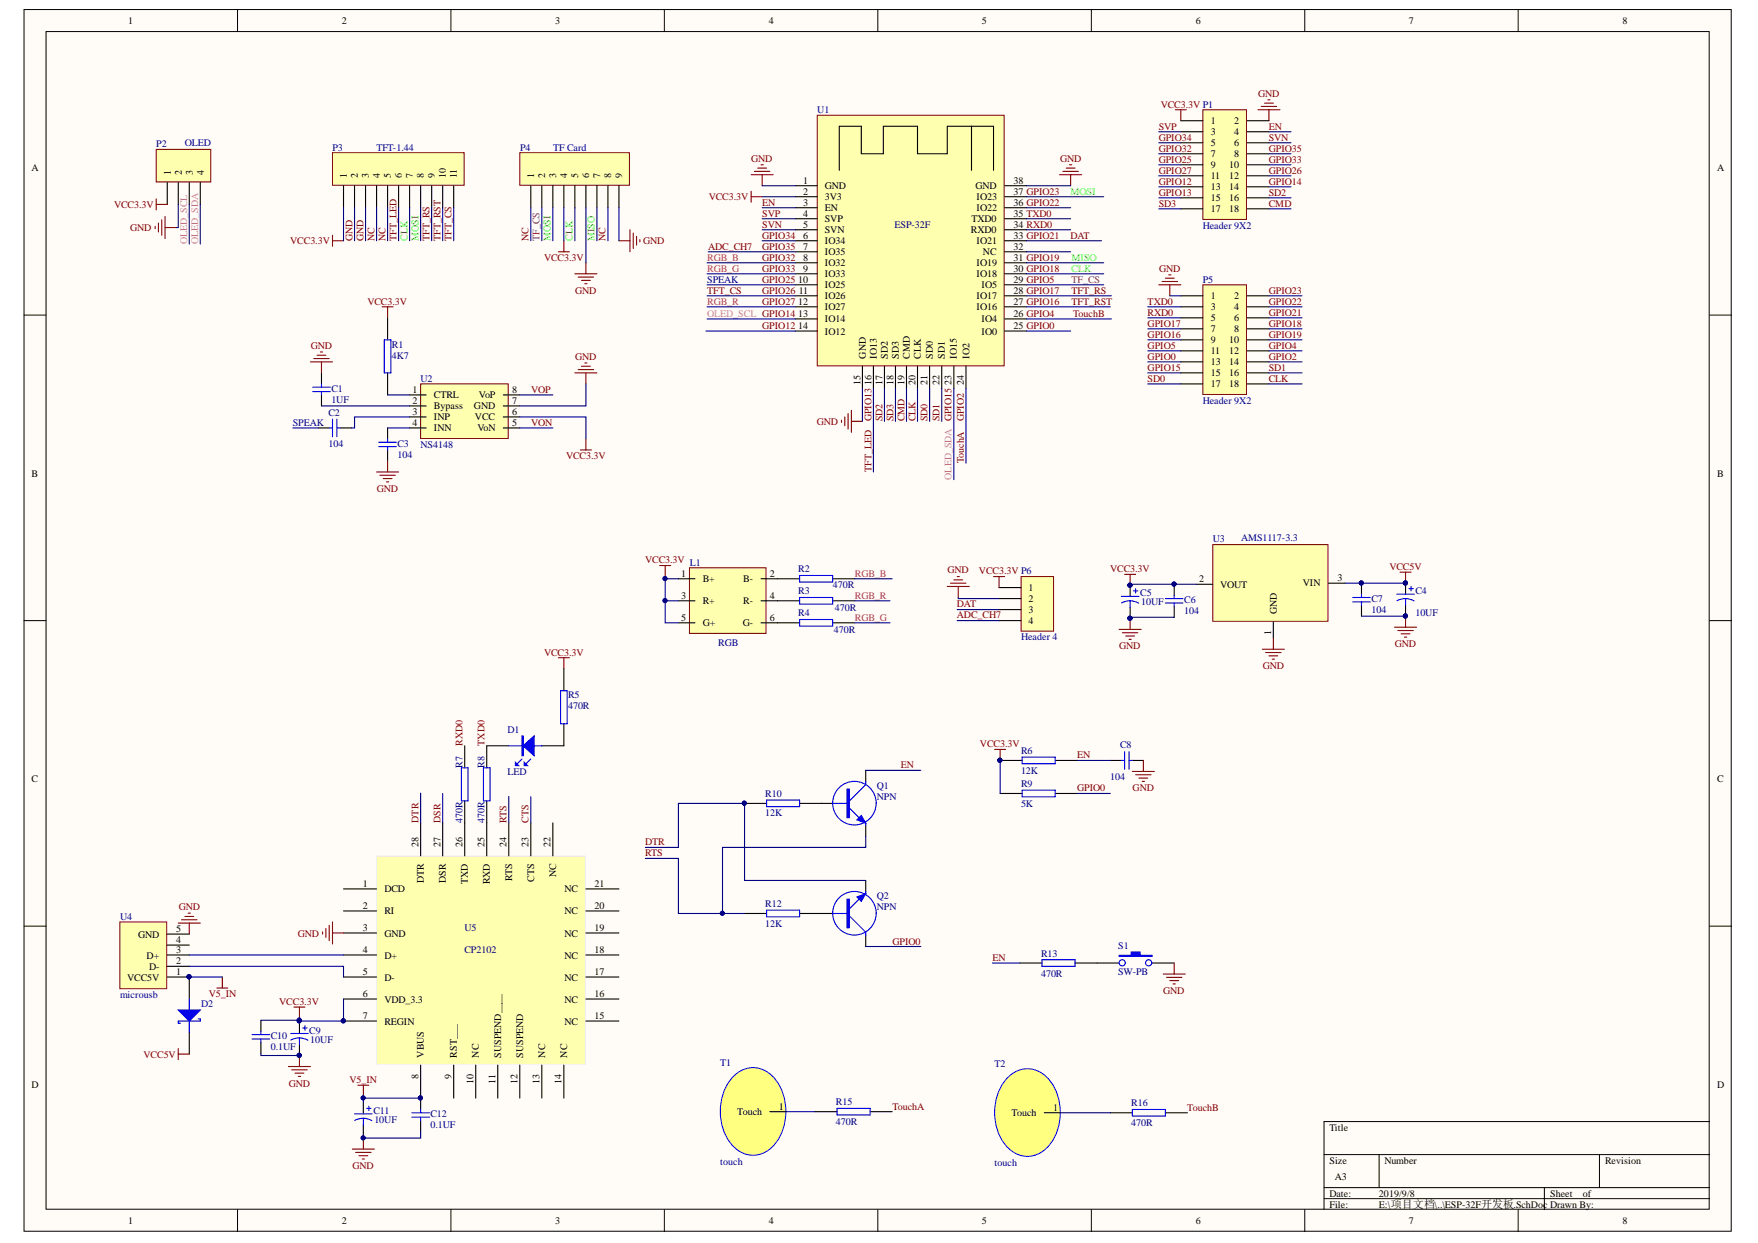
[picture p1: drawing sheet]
<svg xmlns="http://www.w3.org/2000/svg" width="297mm" height="210mm" viewBox="0 0 297 210" stroke-linecap="round" stroke-linejoin="round" font-family="sans-serif">
<defs><g id="words">
<g font-size="1.7">
<text x="21.6" y="4">1</text>
<text x="57.8" y="4">2</text>
<text x="93.8" y="4">3</text>
<text x="129.9" y="4">4</text>
<text x="165.9" y="4">5</text>
<text x="202" y="4">6</text>
<text x="238.1" y="4">7</text>
<text x="274.2" y="4">8</text>
<text x="204.6" y="20.9">1</text>
<text x="204.6" y="22.8">3</text>
<text x="208.5" y="20.9">2</text>
<text x="208.5" y="22.8">4</text>
<text x="5.3" y="28.9">A</text>
<text x="28.8" y="29.5" transform="rotate(-90 28.8 29.5)">1</text>
<text x="30.7" y="29.5" transform="rotate(-90 30.7 29.5)">2</text>
<text x="32.6" y="29.5" transform="rotate(-90 32.6 29.5)">3</text>
<text x="34.4" y="29.5" transform="rotate(-90 34.4 29.5)">4</text>
<text x="204.6" y="24.7">5</text>
<text x="204.6" y="26.5">7</text>
<text x="204.6" y="28.4">9</text>
<text x="207.7" y="28.4">10</text>
<text x="208.5" y="24.7">6</text>
<text x="208.5" y="26.5">8</text>
<text x="290.2" y="28.9">A</text>
<text x="58.6" y="30.1" transform="rotate(-90 58.6 30.1)">1</text>
<text x="60.5" y="30.1" transform="rotate(-90 60.5 30.1)">2</text>
<text x="62.3" y="30.1" transform="rotate(-90 62.3 30.1)">3</text>
<text x="64.2" y="30.1" transform="rotate(-90 64.2 30.1)">4</text>
<text x="66" y="30.1" transform="rotate(-90 66 30.1)">5</text>
<text x="67.9" y="30.1" transform="rotate(-90 67.9 30.1)">6</text>
<text x="69.8" y="30.1" transform="rotate(-90 69.8 30.1)">7</text>
<text x="71.6" y="30.1" transform="rotate(-90 71.6 30.1)">8</text>
<text x="73.5" y="30.1" transform="rotate(-90 73.5 30.1)">9</text>
<text x="75.4" y="30.1" transform="rotate(-90 75.4 30.1)">10</text>
<text x="77.2" y="30.1" transform="rotate(-90 77.2 30.1)">11</text>
<text x="90.2" y="30.1" transform="rotate(-90 90.2 30.1)">1</text>
<text x="92.1" y="30.1" transform="rotate(-90 92.1 30.1)">2</text>
<text x="94" y="30.1" transform="rotate(-90 94 30.1)">3</text>
<text x="95.8" y="30.1" transform="rotate(-90 95.8 30.1)">4</text>
<text x="97.7" y="30.1" transform="rotate(-90 97.7 30.1)">5</text>
<text x="99.5" y="30.1" transform="rotate(-90 99.5 30.1)">6</text>
<text x="101.4" y="30.1" transform="rotate(-90 101.4 30.1)">7</text>
<text x="103.3" y="30.1" transform="rotate(-90 103.3 30.1)">8</text>
<text x="105.1" y="30.1" transform="rotate(-90 105.1 30.1)">9</text>
<text x="135.7" y="31">1</text>
<text x="135.7" y="32.9">2</text>
<text x="135.7" y="34.7">3</text>
<text x="139.4" y="31.9">GND</text>
<text x="139.4" y="33.8">3V3</text>
<text x="139.4" y="35.6">EN</text>
<text x="164.8" y="31.9">GND</text>
<text x="165" y="35.6">IO22</text>
<text x="165" y="33.8">IO23</text>
<text x="171.3" y="34.7">36 GPIO22</text>
<text x="171.3" y="32.9">37 GPIO23</text>
<text x="171.3" y="31">38</text>
<text x="204.6" y="30.2">11</text>
<text x="204.6" y="32.1">13</text>
<text x="204.6" y="34">15</text>
<text x="204.6" y="35.8">17</text>
<text x="207.7" y="30.2">12</text>
<text x="207.7" y="32.1">14</text>
<text x="207.7" y="34">16</text>
<text x="207.7" y="35.8">18</text>
<text x="135.7" y="36.6">4</text>
<text x="135.7" y="38.4">5</text>
<text x="135.7" y="40.3">6</text>
<text x="139.4" y="37.5">SVP</text>
<text x="139.4" y="39.4">SVN</text>
<text x="139.4" y="41.2">IO34</text>
<text x="164.1" y="39.4">RXD0</text>
<text x="164.1" y="37.5">TXD0</text>
<text x="165" y="41.2">IO21</text>
<text x="171.3" y="40.3">33 GPIO21</text>
<text x="171.3" y="38.4">34 RXD0</text>
<text x="171.3" y="36.6">35 TXD0</text>
<text x="134.9" y="47.7">10</text>
<text x="135.7" y="42.1">7</text>
<text x="135.7" y="44">8</text>
<text x="135.7" y="45.9">9</text>
<text x="139.4" y="43.1">IO35</text>
<text x="139.4" y="44.9">IO32</text>
<text x="139.4" y="46.8">IO33</text>
<text x="165" y="46.8">IO18</text>
<text x="165" y="44.9">IO19</text>
<text x="166.1" y="43.1">NC</text>
<text x="171.3" y="47.7">29 GPIO5</text>
<text x="171.3" y="45.9">30 GPIO18</text>
<text x="171.3" y="44">31 GPIO19</text>
<text x="171.3" y="42.1">32</text>
<text x="134.9" y="51.4">12</text>
<text x="134.9" y="53.5">13</text>
<text x="135" y="49.6">11</text>
<text x="139.4" y="48.7">IO25</text>
<text x="139.4" y="50.5">IO26</text>
<text x="139.4" y="52.4">IO27</text>
<text x="165" y="52.4">IO16</text>
<text x="165" y="50.5">IO17</text>
<text x="165.8" y="48.7">IO5</text>
<text x="171.3" y="53.5">26 GPIO4</text>
<text x="171.3" y="51.4">27 GPIO16</text>
<text x="171.3" y="49.6">28 GPIO17</text>
<text x="204.6" y="50.5">1</text>
<text x="204.6" y="52.4">3</text>
<text x="208.5" y="50.5">2</text>
<text x="208.5" y="52.4">4</text>
<text x="134.9" y="55.6">14</text>
<text x="139.4" y="54.4">IO14</text>
<text x="139.4" y="56.5">IO12</text>
<text x="165.8" y="56.5">IO0</text>
<text x="165.8" y="54.4">IO4</text>
<text x="171.3" y="55.6">25 GPIO0</text>
<text x="204.6" y="54.2">5</text>
<text x="204.6" y="56.1">7</text>
<text x="204.6" y="57.9">9</text>
<text x="204.6" y="59.8">11</text>
<text x="207.7" y="57.9">10</text>
<text x="207.7" y="59.8">12</text>
<text x="208.5" y="54.2">6</text>
<text x="208.5" y="56.1">8</text>
<text x="145.4" y="65" transform="rotate(-90 145.4 65)">15</text>
<text x="146.3" y="60.6" transform="rotate(-90 146.3 60.6)">GND</text>
<text x="147.2" y="65" transform="rotate(-90 147.2 65)">16</text>
<text x="148.2" y="60.6" transform="rotate(-90 148.2 60.6)">IO13</text>
<text x="149.1" y="65" transform="rotate(-90 149.1 65)">17</text>
<text x="150" y="60.6" transform="rotate(-90 150 60.6)">SD2</text>
<text x="151" y="65" transform="rotate(-90 151 65)">18</text>
<text x="151.9" y="60.6" transform="rotate(-90 151.9 60.6)">SD3</text>
<text x="152.8" y="65" transform="rotate(-90 152.8 65)">19</text>
<text x="153.7" y="60.6" transform="rotate(-90 153.7 60.6)">CMD</text>
<text x="154.7" y="65" transform="rotate(-90 154.7 65)">20</text>
<text x="155.6" y="60.6" transform="rotate(-90 155.6 60.6)">CLK</text>
<text x="156.7" y="65" transform="rotate(-90 156.7 65)">21</text>
<text x="157.6" y="60.6" transform="rotate(-90 157.6 60.6)">SD0</text>
<text x="158.7" y="65" transform="rotate(-90 158.7 65)">22</text>
<text x="159.7" y="60.6" transform="rotate(-90 159.7 60.6)">SD1</text>
<text x="160.8" y="65" transform="rotate(-90 160.8 65)">23</text>
<text x="161.7" y="60.6" transform="rotate(-90 161.7 60.6)">IO15</text>
<text x="162.9" y="65" transform="rotate(-90 162.9 65)">24</text>
<text x="163.8" y="60.6" transform="rotate(-90 163.8 60.6)">IO2</text>
<text x="204.6" y="61.7">13</text>
<text x="204.6" y="63.5">15</text>
<text x="204.6" y="65.4">17</text>
<text x="207.7" y="61.7">14</text>
<text x="207.7" y="63.5">16</text>
<text x="207.7" y="65.4">18</text>
<text x="69.7" y="66.3">1</text>
<text x="69.7" y="68.2">2</text>
<text x="69.7" y="70">3</text>
<text x="69.7" y="71.9">4</text>
<text x="73.3" y="67.2">CTRL</text>
<text x="73.3" y="69.1">Bypass</text>
<text x="73.3" y="71">INP</text>
<text x="80.1" y="69.1">GND</text>
<text x="80.3" y="71">VCC</text>
<text x="80.9" y="67.2">VoP</text>
<text x="86.5" y="71.9">5</text>
<text x="86.5" y="70">6</text>
<text x="86.5" y="68.2">7</text>
<text x="86.5" y="66.3">8</text>
<text x="73.3" y="72.8">INN</text>
<text x="80.7" y="72.8">VoN</text>
<text x="5.3" y="80.5">B</text>
<text x="290.2" y="80.5">B</text>
<text x="115.1" y="97.4">1</text>
<text x="115.1" y="101.1">3</text>
<text x="118.7" y="98.3">B+</text>
<text x="125.6" y="98.3">B-</text>
<text x="130.1" y="97.4">2</text>
<text x="130.1" y="101.1">4</text>
<text x="173.8" y="99.8">1</text>
<text x="173.8" y="101.6">2</text>
<text x="202.6" y="98.3">2</text>
<text x="206.2" y="99.3">VOUT</text>
<text x="220.1" y="99">VIN</text>
<text x="226" y="98.1">3</text>
<text x="115.1" y="104.8">5</text>
<text x="118.7" y="102">R+</text>
<text x="118.7" y="105.8">G+</text>
<text x="125.5" y="105.8">G-</text>
<text x="125.6" y="102">R-</text>
<text x="130.1" y="104.8">6</text>
<text x="173.8" y="103.5">3</text>
<text x="173.8" y="105.3">4</text>
<text x="214.8" y="107.3" transform="rotate(-90 214.8 107.3)">1</text>
<text x="215.7" y="103.7" transform="rotate(-90 215.7 103.7)">GND</text>
<text x="5.3" y="132.1">C</text>
<text x="290.2" y="132.1">C</text>
<text x="70.7" y="143" transform="rotate(-90 70.7 143)">28</text>
<text x="74.4" y="143" transform="rotate(-90 74.4 143)">27</text>
<text x="78.1" y="143" transform="rotate(-90 78.1 143)">26</text>
<text x="81.9" y="143" transform="rotate(-90 81.9 143)">25</text>
<text x="85.6" y="143" transform="rotate(-90 85.6 143)">24</text>
<text x="89.3" y="143" transform="rotate(-90 89.3 143)">23</text>
<text x="93" y="143" transform="rotate(-90 93 143)">22</text>
<text x="61.3" y="149.8">1</text>
<text x="71.6" y="149.2" transform="rotate(-90 71.6 149.2)">DTR</text>
<text x="75.4" y="149.1" transform="rotate(-90 75.4 149.1)">DSR</text>
<text x="79.1" y="149.3" transform="rotate(-90 79.1 149.3)">TXD</text>
<text x="82.8" y="149.4" transform="rotate(-90 82.8 149.4)">RXD</text>
<text x="86.5" y="148.9" transform="rotate(-90 86.5 148.9)">RTS</text>
<text x="90.2" y="148.9" transform="rotate(-90 90.2 148.9)">CTS</text>
<text x="94" y="148.2" transform="rotate(-90 94 148.2)">NC</text>
<text x="100.5" y="149.8">21</text>
<text x="61.3" y="153.5">2</text>
<text x="64.9" y="150.7">DCD</text>
<text x="64.9" y="154.4">RI</text>
<text x="95.4" y="154.4">NC</text>
<text x="95.4" y="150.7">NC</text>
<text x="100.5" y="153.5">20</text>
<text x="23.3" y="158.3">GND</text>
<text x="24.8" y="161.9">D+</text>
<text x="29.8" y="160.9">3</text>
<text x="29.8" y="159.2">4</text>
<text x="29.8" y="157.4">5</text>
<text x="61.3" y="157.2">3</text>
<text x="61.3" y="160.9">4</text>
<text x="64.9" y="158.1">GND</text>
<text x="64.9" y="161.9">D+</text>
<text x="95.4" y="161.9">NC</text>
<text x="95.4" y="158.1">NC</text>
<text x="100.5" y="160.9">18</text>
<text x="100.5" y="157.2">19</text>
<text x="21.5" y="165.6">VCC5V</text>
<text x="25.2" y="163.7">D-</text>
<text x="29.8" y="164.7">1</text>
<text x="29.8" y="162.8">2</text>
<text x="61.3" y="164.7">5</text>
<text x="64.9" y="165.6">D-</text>
<text x="95.4" y="165.6">NC</text>
<text x="100.5" y="164.7">17</text>
<text x="61.3" y="168.4">6</text>
<text x="61.3" y="172.1">7</text>
<text x="64.9" y="169.3">VDD_3.3</text>
<text x="64.9" y="173">REGIN</text>
<text x="95.4" y="173">NC</text>
<text x="95.4" y="169.3">NC</text>
<text x="100.5" y="172.1">15</text>
<text x="100.5" y="168.4">16</text>
<text x="71.6" y="178.6" transform="rotate(-90 71.6 178.6)">VBUS</text>
<text x="77.2" y="178.6" transform="rotate(-90 77.2 178.6)">RST___</text>
<text x="80.9" y="178.6" transform="rotate(-90 80.9 178.6)">NC</text>
<text x="84.7" y="178.6" transform="rotate(-90 84.7 178.6)">SUSPEND____</text>
<text x="88.4" y="178.6" transform="rotate(-90 88.4 178.6)">SUSPEND</text>
<text x="92.1" y="178.6" transform="rotate(-90 92.1 178.6)">NC</text>
<text x="95.8" y="178.6" transform="rotate(-90 95.8 178.6)">NC</text>
<text x="5.3" y="183.7">D</text>
<text x="70.7" y="182.2" transform="rotate(-90 70.7 182.2)">8</text>
<text x="76.3" y="182.2" transform="rotate(-90 76.3 182.2)">9</text>
<text x="80" y="183.1" transform="rotate(-90 80 183.1)">10</text>
<text x="83.7" y="183" transform="rotate(-90 83.7 183)">11</text>
<text x="87.4" y="183.1" transform="rotate(-90 87.4 183.1)">12</text>
<text x="91.2" y="183.1" transform="rotate(-90 91.2 183.1)">13</text>
<text x="94.9" y="183.1" transform="rotate(-90 94.9 183.1)">14</text>
<text x="290.2" y="183.7">D</text>
<text x="124.6" y="188.3">Touch</text>
<text x="131.6" y="187.4">1</text>
<text x="170.9" y="188.5">Touch</text>
<text x="177.9" y="187.5">1</text>
<text x="224.6" y="190.9">Title</text>
<text x="224.6" y="196.5">Size</text>
<text x="233.9" y="196.5">Number</text>
<text x="271.2" y="196.5">Revision</text>
<text x="224.6" y="202.1">Date:</text>
<text x="224.6" y="203.9">File:</text>
<text x="225.5" y="199.3">A3</text>
<text x="233" y="202.1">2019/9/8</text>
<text x="233" y="203.9">E:\项目文档\..\ESP-32F开发板.SchDoc Drawn By:</text>
<text x="261.9" y="202.1">Sheet</text>
<text x="267.4" y="202.1">of</text>
<text x="21.6" y="206.7">1</text>
<text x="57.8" y="206.7">2</text>
<text x="93.8" y="206.7">3</text>
<text x="129.9" y="206.7">4</text>
<text x="165.9" y="206.7">5</text>
<text x="202" y="206.7">6</text>
<text x="238.1" y="206.7">7</text>
<text x="274.2" y="206.7">8</text>
</g>
<g font-size="1.7" fill="#800000">
<text x="212.6" y="16.3">GND</text>
<text x="195.8" y="21.9">SVP</text>
<text x="195.8" y="23.7">GPIO34</text>
<text x="196.1" y="18.2">VCC3.3V P1</text>
<text x="214.4" y="21.9">EN</text>
<text x="214.4" y="23.7">SVN</text>
<text x="126.9" y="27.3">GND</text>
<text x="179.1" y="27.3">GND</text>
<text x="195.8" y="25.6">GPIO32</text>
<text x="195.8" y="27.4">GPIO25</text>
<text x="195.8" y="29.3">GPIO27</text>
<text x="214.4" y="25.6">GPIO35</text>
<text x="214.4" y="27.4">GPIO33</text>
<text x="214.4" y="29.3">GPIO26</text>
<text x="19.3" y="35.1">VCC3.3V</text>
<text x="119.7" y="33.8">VCC3.3V</text>
<text x="128.8" y="34.7">EN</text>
<text x="195.8" y="31.2">GPIO12</text>
<text x="195.8" y="33">GPIO13</text>
<text x="195.8" y="34.9">SD3</text>
<text x="214.4" y="31.2">GPIO14</text>
<text x="214.4" y="33">SD2</text>
<text x="214.4" y="34.9">CMD</text>
<text x="22" y="39">GND</text>
<text x="49" y="41.2">VCC3.3V</text>
<text x="59.5" y="40.6" transform="rotate(-90 59.5 40.6)">GND</text>
<text x="61.4" y="40.6" transform="rotate(-90 61.4 40.6)">GND</text>
<text x="63.3" y="40.6" transform="rotate(-90 63.3 40.6)">NC</text>
<text x="65.1" y="40.6" transform="rotate(-90 65.1 40.6)">NC</text>
<text x="67" y="40.6" transform="rotate(-90 67 40.6)">TFT_LED</text>
<text x="72.6" y="40.6" transform="rotate(-90 72.6 40.6)">TFT_RS</text>
<text x="74.4" y="40.6" transform="rotate(-90 74.4 40.6)">TFT_RST</text>
<text x="76.3" y="40.6" transform="rotate(-90 76.3 40.6)">TFT_CS</text>
<text x="89.3" y="40.6" transform="rotate(-90 89.3 40.6)">NC</text>
<text x="102.3" y="40.6" transform="rotate(-90 102.3 40.6)">NC</text>
<text x="108.7" y="41.2">GND</text>
<text x="128.8" y="40.3">GPIO34</text>
<text x="128.8" y="36.6">SVP</text>
<text x="128.8" y="38.4">SVN</text>
<text x="180.9" y="40.3">DAT</text>
<text x="91.9" y="44">VCC3.3V</text>
<text x="119.7" y="42.1">ADC_CH7</text>
<text x="128.8" y="47.7">GPIO25</text>
<text x="128.8" y="45.9">GPIO33</text>
<text x="128.8" y="42.1">GPIO35</text>
<text x="128.8" y="44">GPIO32</text>
<text x="195.9" y="45.9">GND</text>
<text x="62.1" y="51.4">VCC3.3V</text>
<text x="97.2" y="49.6">GND</text>
<text x="119.5" y="49.6">TFT_CS</text>
<text x="128.8" y="51.4">GPIO27</text>
<text x="128.8" y="49.6">GPIO26</text>
<text x="181.1" y="49.6">TFT_RS</text>
<text x="181.1" y="51.4">TFT_RST</text>
<text x="181.3" y="53.5">TouchB</text>
<text x="193.9" y="51.4">TXD0</text>
<text x="193.9" y="53.3">RXD0</text>
<text x="214.4" y="49.6">GPIO23</text>
<text x="214.4" y="51.4">GPIO22</text>
<text x="214.4" y="53.3">GPIO21</text>
<text x="52.5" y="58.9">GND</text>
<text x="128.8" y="55.6">GPIO12</text>
<text x="193.9" y="57">GPIO16</text>
<text x="193.9" y="55.2">GPIO17</text>
<text x="193.9" y="58.9">GPIO5</text>
<text x="214.4" y="58.9">GPIO4</text>
<text x="214.4" y="55.2">GPIO18</text>
<text x="214.4" y="57">GPIO19</text>
<text x="97.2" y="60.7">GND</text>
<text x="193.9" y="62.6">GPIO15</text>
<text x="193.9" y="60.7">GPIO0</text>
<text x="193.9" y="64.5">SD0</text>
<text x="214.4" y="60.7">GPIO2</text>
<text x="214.4" y="64.5">CLK</text>
<text x="214.4" y="62.6">SD1</text>
<text x="89.7" y="66.3">VOP</text>
<text x="89.7" y="71.9">VON</text>
<text x="138" y="71.7">GND</text>
<text x="147.2" y="71.1" transform="rotate(-90 147.2 71.1)">GPIO13</text>
<text x="149.1" y="71.1" transform="rotate(-90 149.1 71.1)">SD2</text>
<text x="151" y="71.1" transform="rotate(-90 151 71.1)">SD3</text>
<text x="152.8" y="71.1" transform="rotate(-90 152.8 71.1)">CMD</text>
<text x="154.7" y="71.1" transform="rotate(-90 154.7 71.1)">CLK</text>
<text x="156.7" y="71.1" transform="rotate(-90 156.7 71.1)">SD0</text>
<text x="158.7" y="71.1" transform="rotate(-90 158.7 71.1)">SD1</text>
<text x="160.8" y="71.1" transform="rotate(-90 160.8 71.1)">GPIO15</text>
<text x="162.9" y="71.1" transform="rotate(-90 162.9 71.1)">GPIO2</text>
<text x="95.6" y="77.5">VCC3.3V</text>
<text x="63.7" y="83">GND</text>
<text x="147.2" y="79.7" transform="rotate(-90 147.2 79.7)">TFT_LED</text>
<text x="162.9" y="78.2" transform="rotate(-90 162.9 78.2)">TouchA</text>
<text x="109" y="95.1">VCC3.3V L1</text>
<text x="160.1" y="96.8">GND</text>
<text x="165.4" y="97">VCC3.3V P6</text>
<text x="187.6" y="96.6">VCC3.3V</text>
<text x="234.8" y="96.2">VCC5V</text>
<text x="161.7" y="104.4">ADC_CH7</text>
<text x="161.7" y="102.6">DAT</text>
<text x="91.9" y="110.7">VCC3.3V</text>
<text x="189.1" y="109.7">GND</text>
<text x="213.4" y="113">GND</text>
<text x="235.7" y="109.3">GND</text>
<text x="78.1" y="126" transform="rotate(-90 78.1 126)">RXD0</text>
<text x="81.9" y="126" transform="rotate(-90 81.9 126)">TXD0</text>
<text x="152.2" y="129.8">EN</text>
<text x="165.6" y="126.2">VCC3.3V</text>
<text x="182" y="128.1">EN</text>
<text x="182" y="133.6">GPIO0</text>
<text x="191.4" y="133.6">GND</text>
<text x="70.7" y="139" transform="rotate(-90 70.7 139)">DTR</text>
<text x="74.4" y="139" transform="rotate(-90 74.4 139)">DSR</text>
<text x="85.6" y="139" transform="rotate(-90 85.6 139)">RTS</text>
<text x="89.3" y="139" transform="rotate(-90 89.3 139)">CTS</text>
<text x="109" y="142.8">DTR</text>
<text x="109" y="144.6">RTS</text>
<text x="30.2" y="153.7">GND</text>
<text x="50.3" y="158.1">GND</text>
<text x="150.8" y="159.5">GPIO0</text>
<text x="167.7" y="162.3">EN</text>
<text x="196.5" y="167.9">GND</text>
<text x="35.3" y="168.4">V5_IN</text>
<text x="47.2" y="169.7">VCC3.3V</text>
<text x="24.3" y="178.6">VCC5V</text>
<text x="48.8" y="183.5">GND</text>
<text x="59" y="182.9">V5_IN</text>
<text x="150.8" y="187.4">TouchA</text>
<text x="200.6" y="187.5">TouchB</text>
<text x="59.5" y="197.4">GND</text>
</g>
<g font-size="1.7" fill="#000080">
<text x="138.1" y="19.1">U1</text>
<text x="26.4" y="24.8">P2</text>
<text x="31.2" y="24.7">OLED</text>
<text x="56.2" y="25.4">P3</text>
<text x="63.6" y="25.4">TFT-1.44</text>
<text x="87.9" y="25.4">P4</text>
<text x="93.4" y="25.4">TF Card</text>
<text x="151.1" y="38.4">ESP-32F</text>
<text x="203.2" y="38.6">Header 9X2</text>
<text x="119.5" y="47.7">SPEAK</text>
<text x="203.2" y="47.7">P5</text>
<text x="66.2" y="58.7">R1</text>
<text x="66.2" y="60.6">4K7</text>
<text x="71" y="64.5">U2</text>
<text x="49.5" y="71.9">SPEAK</text>
<text x="55.5" y="70.2">C2</text>
<text x="56" y="68">1UF</text>
<text x="56" y="66.1">C1</text>
<text x="203.2" y="68.2">Header 9X2</text>
<text x="55.5" y="75.4">104</text>
<text x="67.1" y="77.3">104</text>
<text x="67.1" y="75.4">C3</text>
<text x="71" y="75.6">NS4148</text>
<text x="204.9" y="91.6">U3</text>
<text x="209.7" y="91.4">AMS1117-3.3</text>
<text x="134.9" y="96.6">R2</text>
<text x="134.9" y="100.4">R3</text>
<text x="140.7" y="99.3">470R</text>
<text x="192.6" y="100.7">C5</text>
<text x="200.1" y="101.8">C6</text>
<text x="231.7" y="101.6">C7</text>
<text x="239.2" y="100.4">C4</text>
<text x="134.9" y="104.1">R4</text>
<text x="140.9" y="106.9">470R</text>
<text x="141.1" y="103.1">470R</text>
<text x="192.8" y="102.2">10UF</text>
<text x="200.1" y="103.7">104</text>
<text x="231.7" y="103.5">104</text>
<text x="239.2" y="104.1">10UF</text>
<text x="121.4" y="109.1">RGB</text>
<text x="172.5" y="108.1">Header 4</text>
<text x="96" y="117.9">R5</text>
<text x="96" y="119.8">470R</text>
<text x="85.8" y="123.8">D1</text>
<text x="78.1" y="129.7" transform="rotate(-90 78.1 129.7)">R7</text>
<text x="81.9" y="129.7" transform="rotate(-90 81.9 129.7)">R8</text>
<text x="85.8" y="130.9">LED</text>
<text x="172.5" y="127.3">R6</text>
<text x="172.5" y="130.7">12K</text>
<text x="187.6" y="131.8">104</text>
<text x="189.3" y="126.4">C8</text>
<text x="129.3" y="134.6">R10</text>
<text x="129.3" y="137.9">12K</text>
<text x="148.2" y="133.2">Q1</text>
<text x="148.2" y="135.1">NPN</text>
<text x="172.5" y="132.9">R9</text>
<text x="172.5" y="136.3">5K</text>
<text x="78.1" y="139" transform="rotate(-90 78.1 139)">470R</text>
<text x="81.9" y="139" transform="rotate(-90 81.9 139)">470R</text>
<text x="20.3" y="155.4">U4</text>
<text x="129.3" y="153.2">R12</text>
<text x="148.2" y="151.8">Q2</text>
<text x="148.2" y="153.7">NPN</text>
<text x="78.5" y="157.2">U5</text>
<text x="78.5" y="160.9">CP2102</text>
<text x="129.3" y="156.5">12K</text>
<text x="175.9" y="161.5">R13</text>
<text x="188.9" y="160.3">S1</text>
<text x="175.9" y="164.9">470R</text>
<text x="188.9" y="164.7">SW-PB</text>
<text x="20.3" y="168.5">microusb</text>
<text x="34" y="170.1">D2</text>
<text x="45.8" y="177.3">0.1UF</text>
<text x="45.8" y="175.5">C10</text>
<text x="52.3" y="174.5">C9</text>
<text x="52.4" y="176.1">10UF</text>
<text x="121.7" y="179.9">T1</text>
<text x="168" y="180.1">T2</text>
<text x="63.1" y="188.1">C11</text>
<text x="63.3" y="189.6">10UF</text>
<text x="72.7" y="190.5">0.1UF</text>
<text x="72.7" y="188.6">C12</text>
<text x="141.2" y="186.6">R15</text>
<text x="141.2" y="190">470R</text>
<text x="191.1" y="186.8">R16</text>
<text x="191.1" y="190.2">470R</text>
<text x="121.7" y="196.7">touch</text>
<text x="168" y="196.8">touch</text>
</g>
<g font-size="1.7" fill="#0f0">
<text x="180.9" y="32.9">MOSI</text>
<text x="68.8" y="40.6" transform="rotate(-90 68.8 40.6)">CLK</text>
<text x="70.7" y="40.6" transform="rotate(-90 70.7 40.6)">MOSI</text>
<text x="93" y="40.6" transform="rotate(-90 93 40.6)">MOSI</text>
<text x="96.7" y="40.6" transform="rotate(-90 96.7 40.6)">CLK</text>
<text x="100.5" y="40.6" transform="rotate(-90 100.5 40.6)">MISO</text>
<text x="181.1" y="44">MISO</text>
<text x="181.1" y="45.9">CLK</text>
</g>
<g font-size="1.7" fill="#f0f">
<text x="31.6" y="41.2" transform="rotate(-90 31.6 41.2)">OLED_SCL</text>
<text x="33.5" y="41.2" transform="rotate(-90 33.5 41.2)">OLED_SDA</text>
<text x="119.5" y="53.5">OLED_SCL GPIO14</text>
<text x="160.8" y="81" transform="rotate(-90 160.8 81)">OLED_SDA</text>
</g>
<g font-size="1.7" fill="#800080">
<text x="91.2" y="40.6" transform="rotate(-90 91.2 40.6)">TF_CS</text>
<text x="181.1" y="47.7">TF_CS</text>
</g>
<g font-size="1.7" fill="#f06">
<text x="119.5" y="44">RGB_B</text>
<text x="119.5" y="45.9">RGB_G</text>
<text x="119.5" y="51.4">RGB_R</text>
<text x="144.4" y="97.4">RGB_B</text>
<text x="144.4" y="101.1">RGB_R</text>
<text x="144.4" y="104.8">RGB_G</text>
</g>
</g></defs>
<g fill="#fffcf8" stroke="#000" stroke-width=".17">
<path d="M4.1 1.6h288.4v206.3h-288.4z"/>
<path d="M7.8 5.3h281v198.9h-281z"/>
</g>
<g fill="none" stroke="#000" stroke-width=".17">
<path d="M40.1 1.6v3.7M76.2 1.6v3.7M112.2 1.6v3.7M148.3 1.6v3.7M184.4 1.6v3.7M220.5 1.6v3.7M256.5 1.6v3.7M4.1 53.2h3.7M288.9 53.2h3.7M4.1 104.8h3.7M288.9 104.8h3.7M4.1 156.4h3.7"/>
<path d="M288.9 156.4h3.7M223.7 195h65.2M233 195v5.6M270.3 195v5.6M288.9 189.4h-65.2v14.9M40.1 204.3v3.7M76.2 204.3v3.7M112.2 204.3v3.7M148.3 204.3v3.7M184.4 204.3v3.7M220.5 204.3v3.7M223.7 200.6h65.2"/>
<path d="M223.7 202.4h65.2M256.5 204.3v3.7M260.9 200.6v3.7"/>
</g>
<g fill="none" stroke="#800000" stroke-width=".19">
<path d="M179 29.5h3.8M179.6 28.9h2.6M180.2 28.4h1.4M180.7 27.8h.4M180.9 29.5v1.9M195.8 48.1h3.7M196.4 47.5h2.6M196.9 47h1.5M197.5 46.4h.3M197.7 48.1v1.9M142.2 71v.3M142.7 70.4v1.5"/>
<path d="M143.3 69.8v2.7M143.9 69.3v3.7M143.9 71.1h1.8"/>
</g>
<path d="M138.1 19.5h31.6v42.3h-31.6z" fill="#ffffb0" stroke="#800000" stroke-width=".17"/>
<g fill="none" stroke="#000" stroke-width=".19">
<path d="M134.4 31.4h3.7M134.4 33.2h3.7M134.4 35.1h3.7M134.4 36.9h3.7M134.4 38.8h3.7M141.8 28.8v-7.5h3.7v4.7h3.8v-4.7h5.7v4.7h5.1v-4.7h4v7.5M164.1 21.3h3.8v7.5M169.7 31.4h3.8M169.7 33.2h3.8M169.7 35.1h3.8M169.7 36.9h3.8M169.7 38.8h3.8"/>
<path d="M134.4 40.7h3.7M134.4 42.5h3.7M134.4 44.4h3.7M134.4 46.2h3.7M134.4 48.1h3.7M134.4 50h3.7M134.4 51.8h3.7M134.4 53.9h3.7M134.4 55.9h3.7M169.7 40.7h3.8M169.7 42.5h3.8M169.7 44.4h3.8"/>
<path d="M169.7 46.2h3.8M169.7 48.1h3.8M169.7 50h3.8M169.7 51.8h3.8M169.7 53.9h3.8M169.7 55.9h3.8M145.7 61.9v3.7M147.6 61.9v3.7M149.4 61.9v3.7M151.3 61.9v3.7M153.2 61.9v3.7M155 61.9v3.7"/>
<path d="M157.1 61.9v3.7M159.1 61.9v3.7M161.2 61.9v3.7M163.2 61.9v3.7"/>
</g>
<path d="M126.9 32.3v1.8M126.9 33.2h1.9" fill="none" stroke="#800000" stroke-width=".19"/>
<path d="M203.2 48.1h7.4v18.5h-7.4z" fill="#ffffb0" stroke="#800000" stroke-width=".17"/>
<g fill="none" stroke="#000" stroke-width=".19">
<path d="M199.5 50h3.7M199.5 51.8h3.7M199.5 53.7h3.7M199.5 55.5h3.7M199.5 57.4h3.7M199.5 59.2h3.7M210.7 50h3.7M210.7 51.8h3.7M210.7 53.7h3.7M210.7 55.5h3.7M210.7 57.4h3.7M210.7 59.2h3.7"/>
<path d="M199.5 61.1h3.7M199.5 63h3.7M199.5 64.8h3.7M210.7 61.1h3.7M210.7 63h3.7M210.7 64.8h3.7M78.5 125.9v3.8M78.5 135.2v3.8M32 165v3.7M32 174.3v3.7M71.1 185.5v1.9M71.1 189.2v1.9"/>
</g>
<g fill="none" stroke="#800000" stroke-width=".19">
<path d="M126.9 29.5h3.7M127.5 28.9h2.6M128 28.4h1.5M128.6 27.8h.4M128.8 29.5v1.9M30.1 155.9h3.7M30.7 155.3h2.6M31.2 154.8h1.5M31.8 154.2h.4M32 155.9v1.8M59.5 194h3.8M60.1 194.6h2.6"/>
<path d="M60.6 195.2h1.5M61.2 195.7h.4M61.4 192.2v1.8"/>
</g>
<g fill="#000080" stroke="#000080" stroke-width=".17">
<circle cx="61.4" cy="192.2" r=".33"/>
<circle cx="31.9" cy="164.9" r=".33"/>
</g>
<path d="M78 129.7h1.1v5.5h-1.1zM32 168.7v1.9M32 172.4v1.9M33.5 172.1h.3v.3h-3.7v.4h.4M69.6 187.9h3M69.6 188.7h3M71.1 187.4v.5M71.1 188.7v.5" fill="none" stroke="#00f" stroke-width=".19"/>
<path d="M30.1 170.6h3.7l-1.8 1.8z" fill="#00f"/>
<path d="M30.1 170.6h3.7l-1.8 1.8z" fill="none" stroke="#00f" stroke-width=".19"/>
<circle cx="31.9" cy="164.9" r=".33" fill="#000080" stroke="#000080" stroke-width=".17"/>
<path d="M20.3 155.7h7.9v11.3h-7.9z" fill="#ffffb0" stroke="#800000" stroke-width=".17"/>
<path d="M82.2 125.9h3.8M91.5 125.9h3.8M28.3 159.6h3.7M28.3 157.7h3.7M28.3 165h3.7M28.3 163.2h3.7M28.3 161.3h3.7" fill="none" stroke="#000" stroke-width=".19"/>
<circle cx="31.9" cy="164.9" r=".33" fill="#000080" stroke="#000080" stroke-width=".17"/>
<path d="M30.1 177.1v1.8M30.1 178h1.9M36.6 166.8h1.9M37.6 165v1.8" fill="none" stroke="#800000" stroke-width=".19"/>
<path d="M86 125.9h5.5M88.2 128.2l-.7 .7M89.7 128.2l-.8 .7" fill="none" stroke="#00f" stroke-width=".19"/>
<path d="M88.4 125.9l1.8-1.6v3.3z" fill="#00f"/>
<path d="M88.2 124.3h.2v3.3h-.2zM88.3 124.3v3.3M88.4 125.9l1.8-1.6v3.3z" fill="none" stroke="#00f" stroke-width=".19"/>
<path d="M87.1 128.7l.5 .6h-.5z" fill="#00f"/>
<path d="M87.1 128.7l.5 .6h-.5z" fill="none" stroke="#00f" stroke-width=".19"/>
<path d="M88.6 128.7l.5 .6h-.5z" fill="#00f"/>
<g fill="none" stroke="#00f" stroke-width=".19">
<path d="M94.7 116.6h1.1v5.6h-1.1zM88.6 128.7l.5 .6h-.5zM42.6 174.7h3M42.6 175.5h3M44.1 174.2v.5M44.1 175.5v.5M49.1 174.5h3M50.6 175.3l.7 .1 .7 .3M50.6 175.3l-.8 .1-.7 .2M50.6 175.3v1.1M51.2 173.6h.7M51.5 173.2v.8"/>
<path d="M59.9 188.1h3M61.4 188.8l.7 .1 .7 .3M61.4 188.8l-.8 .1-.7 .3M61.4 188.8v1.2M62 187.2h.7M62.3 186.8v.7"/>
</g>
<path d="M94.3 111.1h1.9M95.3 111.1v1.8M49.7 170.1h1.8M50.6 170.1v1.8M50.6 178.2v1.9M48.7 180.1h3.8M49.3 180.7h2.6M49.9 181.2h1.4M50.4 181.8h.4M60.5 183.3h1.8M61.4 183.3v1.8" fill="none" stroke="#800000" stroke-width=".19"/>
<path d="M95.3 112.9v3.7M95.3 122.2v3.7M44.1 172.3v1.9M44.1 176v1.9M50.6 172.7v1.8M50.6 176.4v1.8M61.4 186.2v1.9M61.4 190v1.8" fill="none" stroke="#000" stroke-width=".19"/>
<circle cx="50.5" cy="178.2" r=".33" fill="#000080" stroke="#000080" stroke-width=".17"/>
<path d="M63.6 144.5h35.3v35.3h-35.3z" fill="#ffffb0" stroke="#f0f3fe" stroke-width=".17"/>
<g fill="none" stroke="#000" stroke-width=".19">
<path d="M71.1 139v5.5M74.8 139v5.5M78.5 139v5.5M82.2 125.9v3.8M82.2 135.2v9.3M86 139v5.5M89.7 139v5.5M93.4 139v5.5M138.8 135.7h1.9M146.3 130.1v1.8M146.3 139.4v1.8M58 150.1h5.6"/>
<path d="M58 153.8h5.6M58 157.5h5.6M99 150.1h5.6M99 153.8h5.6M99 157.5h5.6M58 161.3h5.6M58 165h5.6M58 168.7h5.6M58 172.4h5.6M71.1 179.9v5.5M76.7 179.9v5.5M80.4 179.9v5.5"/>
<path d="M84.1 179.9v5.5M87.8 179.9v5.5M91.5 179.9v5.5M95.3 179.9v5.5M99 161.3h5.6M99 165h5.6M99 168.7h5.6M99 172.4h5.6"/>
</g>
<g fill="#000080" stroke="#000080" stroke-width=".17">
<circle cx="58" cy="172.4" r=".33"/>
<circle cx="71" cy="185.4" r=".33"/>
</g>
<path d="M81.7 129.7h1.1v5.5h-1.1zM140.7 135.7h2.8M143.1 133.2h.4v4.9h-.4zM143.5 136.4l1.7 1.7M146.3 131.9v.6l-2.8 2.8M146.3 139v.4" fill="none" stroke="#00f" stroke-width=".19"/>
<path d="M54.5 157.4v.3M55.1 156.8v1.5M55.6 156.2v2.7M56.2 155.7v3.7M56.2 157.5h1.8" fill="none" stroke="#800000" stroke-width=".19"/>
<path d="M143.3 133.2v4.9" fill="none" stroke="#00f" stroke-width=".37"/>
<path d="M144.8 138.5l.7-.8 .8 1.3z" fill="#00f"/>
<g fill="none" stroke="#00f" stroke-width=".19">
<path d="M144.8 138.5l.7-.8 .8 1.3zM140.7 154.3h2.8M143.1 151.8h.4v4.9h-.4zM143.5 154.6l2.8 2.8v.6M145.2 151.8l-1.7 1.7M146.3 150.5v.4"/>
<circle cx="144.4" cy="135.6" r="3.7"/>
</g>
<path d="M138.8 154.3h1.9M146.3 148.7v1.8M146.3 158v1.8" fill="none" stroke="#000" stroke-width=".19"/>
<path d="M143.3 151.8v4.9" fill="none" stroke="#00f" stroke-width=".37"/>
<path d="M144.8 151.5l1.5-.6-.8 1.3z" fill="#00f"/>
<g fill="none" stroke="#00f" stroke-width=".19">
<path d="M129.5 135.1h5.6v1.1h-5.6zM172.7 127.9h5.6v1.1h-5.6zM172.7 133.4h5.6v1.2h-5.6zM189.5 128.4h.5M190 126.9v3M190.8 126.9v3M190.8 128.4h.5M129.5 153.7h5.6v1.1h-5.6zM144.8 151.5l1.5-.6-.8 1.3z"/>
<circle cx="144.4" cy="154.2" r="3.7"/>
</g>
<path d="M125.8 135.7h3.7M135.1 135.7h3.7M169 134h3.7M169 128.4h3.7M178.3 134h3.7M178.3 128.4h3.7M187.6 128.4h1.9M191.3 128.4h1.9M125.8 154.3h3.7M135.1 154.3h3.7M185.4 162.6h3.7M194.7 162.6h3.7" fill="none" stroke="#000" stroke-width=".19"/>
<g fill="#000080" stroke="#000080" stroke-width=".17">
<circle cx="125.7" cy="135.6" r=".33"/>
<circle cx="168.9" cy="128.4" r=".33"/>
</g>
<path d="M168.1 126.6h1.8M169 126.6v1.8M191.3 130.3h3.7M191.9 130.8h2.6M192.4 131.4h1.5M193 131.9h.4M193.2 128.4v1.9" fill="none" stroke="#800000" stroke-width=".19"/>
<path d="M189.1 161.3h2v-.5h1.5v.5h2.1v.2h-5.6z" fill-rule="evenodd" fill="#00f"/>
<g fill="none" stroke="#00f" stroke-width=".19">
<path d="M176.1 162.1h5.5v1.1h-5.5zM189.1 161.3h2v-.5h1.5v.5h2.1v.2h-5.6z"/>
<circle cx="189.6" cy="162.6" r=".52"/>
<circle cx="194.1" cy="162.6" r=".52"/>
</g>
<path d="M196.5 164.5h3.8M197.1 165h2.6M197.7 165.6h1.4M198.2 166.2h.4M198.4 162.6v1.9" fill="none" stroke="#800000" stroke-width=".19"/>
<path d="M172.3 162.6h3.8M181.6 162.6h3.8" fill="none" stroke="#000" stroke-width=".19"/>
<path d="M56.2 25.8h22.2v5.5h-22.2z" fill="#ffffb0" stroke="#800000" stroke-width=".17"/>
<path d="M58 31.4v3.7M59.9 31.4v3.7M61.8 31.4v3.7M63.6 31.4v3.7M65.5 31.4v3.7M67.3 31.4v3.7M69.2 31.4v3.7M71.1 31.4v3.7M72.9 31.4v3.7M74.8 31.4v3.7M76.7 31.4v3.7" fill="none" stroke="#000" stroke-width=".19"/>
<path d="M56.2 39.7v1.9M56.2 40.7h1.8" fill="none" stroke="#800000" stroke-width=".19"/>
<path d="M87.8 25.8h18.5v5.5h-18.5z" fill="#ffffb0" stroke="#800000" stroke-width=".17"/>
<path d="M89.7 31.4v3.7M91.5 31.4v3.7M93.4 31.4v3.7M95.3 31.4v3.7M97.1 31.4v3.7M99 31.4v3.7M100.9 31.4v3.7M102.7 31.4v3.7M104.6 31.4v3.7" fill="none" stroke="#000" stroke-width=".19"/>
<path d="M94.3 42.5h1.9M95.3 40.7v1.8M97.1 46.2h3.8M97.7 46.8h2.6M98.3 47.4h1.4M98.8 47.9h.4M99 44.4v1.8" fill="none" stroke="#800000" stroke-width=".19"/>
<path d="M71.1 64.8h14.8v9.2h-14.8z" fill="#ffffb0" stroke="#800000" stroke-width=".17"/>
<g fill="none" stroke="#000" stroke-width=".19">
<path d="M65.5 53.7v3.7M54.3 63v1.8M54.3 66.7v1.8M65.5 63v3.7M65.5 72.3v1.8M65.5 76v1.8M69.2 66.7h2.8M69.2 68.5h2.8M69.2 70.4h2.8M69.2 72.3h2.8M85 66.7h2.8M85 68.5h2.8"/>
<path d="M85 70.4h2.8M85 72.3h2.8"/>
</g>
<g fill="none" stroke="#800000" stroke-width=".19">
<path d="M106.4 38.8v3.7M107 39.4v2.6M107.6 39.9v1.5M53.6 60h1.5M54.1 59.4h.4M64.6 51.8h1.8M65.5 51.8v1.9M104.6 40.7h1.8M108.1 40.5v.3M52.5 61.1h3.7M53 60.6h2.6M54.3 61.1v1.9"/>
<path d="M63.6 79.7h3.7M65.5 77.8v1.9M97.1 63h3.8M97.7 62.4h2.6M98.1 76h1.8M98.3 61.9h1.4M98.8 61.3h.4M99 63v1.8M99 74.1v1.9M64.2 80.3h2.6M64.7 80.8h1.5M65.3 81.4h.4"/>
</g>
<path d="M64.9 57.4h1.1v5.6h-1.1zM52.8 65.4h3M52.8 66.1h3M54.3 64.8v.6M54.3 66.1v.6M64 74.7h3M64 75.4h3M65.5 74.1v.6M65.5 75.4v.6" fill="none" stroke="#00f" stroke-width=".19"/>
<path d="M26.4 25.2h9.2v5.5h-9.2z" fill="#ffffb0" stroke="#800000" stroke-width=".17"/>
<path d="M28.3 30.8v3.7M30.1 30.8v3.7M32 30.8v3.7M33.8 30.8v3.7M191 98.9v1.8M198.4 98.7v1.8M230 98.5v1.8M237.5 98.5v1.8M191 102.6v1.8M198.4 102.4v1.8M230 102.2v1.9M237.5 102.2v1.9" fill="none" stroke="#000" stroke-width=".19"/>
<path d="M26.2 38.2v.4M26.4 33.6v1.9M26.4 34.5h1.9M26.8 37.7v1.5M27.3 37.1v2.6M27.9 36.6v3.7M27.9 38.4h1.8M190 97h1.9M191 97v1.9M236.6 96.6h1.8M237.5 96.6v1.9" fill="none" stroke="#800000" stroke-width=".19"/>
<g fill="#000080" stroke="#000080" stroke-width=".17">
<circle cx="237.5" cy="98.4" r=".33"/>
<circle cx="190.9" cy="98.8" r=".33"/>
<circle cx="237.5" cy="104" r=".33"/>
<circle cx="190.9" cy="104.4" r=".33"/>
<circle cx="198.4" cy="98.6" r=".33"/>
<circle cx="230" cy="98.4" r=".33"/>
</g>
<g fill="none" stroke="#00f" stroke-width=".19">
<path d="M191.5 99.8h.8M191.9 99.4v.8M238 99.4h.8M238.4 99v.8M189.5 100.7h2.9M191 101.5l.7 .1 .7 .3M191 101.5h-.8l-.7 .3M191 101.5v1.1M196.9 101.1h3M196.9 101.8h3M198.4 100.5v.6M198.4 101.8v.6"/>
<path d="M228.6 101.6h2.9M228.6 100.9h2.9M230 100.3v.6M230 101.6v.6M236 100.3h3M237.5 101.1l.7 .1 .7 .3M237.5 101.1l-.8 .1-.7 .2M237.5 101.1v1.1"/>
</g>
<path d="M204.9 92h19.5v12.9h-19.5z" fill="#ffffb0" stroke="#800000" stroke-width=".17"/>
<path d="M202.1 98.7h2.8M224.5 98.5h2.8M215.2 105v2.8" fill="none" stroke="#000" stroke-width=".19"/>
<g fill="none" stroke="#800000" stroke-width=".19">
<path d="M189.1 106.3h3.7M189.6 106.8h2.7M190.2 107.4h1.5M190.8 108h.3M191 104.4v1.9M213.3 109.6h3.7M213.8 110.2h2.7M214.4 110.8h1.5M215 111.3h.3M215.2 107.8v1.8M235.6 105.9h3.8M236.2 106.5h2.6"/>
<path d="M236.7 107h1.5M237.3 107.6h.4M237.5 104.1v1.8"/>
</g>
<g fill="#000080" stroke="#000080" stroke-width=".17">
<circle cx="190.9" cy="104.4" r=".33"/>
<circle cx="237.5" cy="104" r=".33"/>
</g>
<path d="M172.5 97.4h5.5v9.2h-5.5z" fill="#ffffb0" stroke="#800000" stroke-width=".17"/>
<path d="M168.8 99.2h3.7M168.8 101.1h3.7M168.8 102.9h3.7M168.8 104.8h3.7" fill="none" stroke="#000" stroke-width=".19"/>
<g fill="none" stroke="#800000" stroke-width=".19">
<path d="M198.6 18.5h1.8M199.5 18.5v1.9M212.5 18.5h3.8M213.1 18h2.6M213.7 17.4h1.5M214.2 16.9h.4M214.4 18.5v1.9M160.1 99h3.7M160.6 98.5h2.6M161.2 97.9h1.5M161.7 97.4h.4M161.9 99v1.9"/>
<path d="M167.9 97.4h1.8M168.8 97.4v1.8"/>
</g>
<path d="M203.2 18.5h7.4v18.5h-7.4z" fill="#ffffb0" stroke="#800000" stroke-width=".17"/>
<g fill="none" stroke="#000" stroke-width=".19">
<path d="M199.5 20.4h3.7M199.5 22.3h3.7M199.5 24.1h3.7M199.5 26h3.7M199.5 27.8h3.7M199.5 29.7h3.7M199.5 31.5h3.7M199.5 33.4h3.7M199.5 35.3h3.7M210.7 20.4h3.7M210.7 22.3h3.7M210.7 24.1h3.7"/>
<path d="M210.7 26h3.7M210.7 27.8h3.7M210.7 29.7h3.7M210.7 31.5h3.7M210.7 33.4h3.7M210.7 35.3h3.7"/>
</g>
<path d="M116.5 95.9h12.9v11.1h-12.9z" fill="#ffffb0" stroke="#800000" stroke-width=".17"/>
<path d="M114.6 97.7h2.8M128.6 97.7h6.5M140.7 97.7h3.7M114.6 101.5h2.8M114.6 105.2h2.8M128.6 101.5h6.5M128.6 105.2h6.5M140.7 101.5h3.7M140.7 105.2h3.7" fill="none" stroke="#000" stroke-width=".19"/>
<path d="M111.5 95.5h1.8M112.4 95.5v1.9" fill="none" stroke="#800000" stroke-width=".19"/>
<path d="M135.1 97.2h5.6v1.1h-5.6zM135.1 100.9h5.6v1.1h-5.6zM135.1 104.6h5.6v1.1h-5.6z" fill="none" stroke="#00f" stroke-width=".19"/>
<path d="M124.2 181.5a4.6 4.6 0 0 1 7.2 1.3 9 9 0 0 1-1.1 11.1 4.6 4.6 0 0 1-7.2-1.4 9 9 0 0 1 1.1-11z" fill="#ffff80" stroke="#00f" stroke-width=".17"/>
<path d="M130.1 187.7h2.8" fill="none" stroke="#000" stroke-width=".19"/>
<path d="M170.6 181.7a4.6 4.6 0 0 1 7.2 1.3 9 9 0 0 1-1.2 11.1 4.6 4.6 0 0 1-7.2-1.4 9 9 0 0 1 1.2-11z" fill="#ffff80" stroke="#00f" stroke-width=".17"/>
<path d="M53.8 72.3h1.8M57.5 72.3h1.8M137.7 187.7h3.7M147 187.7h3.7M176.4 187.9h2.8M187.6 187.9h3.7M196.9 187.9h3.7" fill="none" stroke="#000" stroke-width=".19"/>
<path d="M55.6 72.3h.6M56.2 70.8v3M56.9 70.8v3M56.9 72.3h.6M141.4 187.2h5.6v1.1h-5.6zM191.3 187.4h5.6v1.1h-5.6z" fill="none" stroke="#00f" stroke-width=".19"/>
<g fill="none" stroke="#000080" stroke-width=".19">
<path d="M30.1 34.5v3.9h-.4M32 34.5v6.7M33.8 34.5v6.7M58 35.1v5.6M59.9 35.1v5.6M61.8 35.1v5.6M63.6 35.1v5.6M65.5 35.1v5.6M67.3 35.1v5.6M69.2 35.1v5.6M71.1 35.1v5.6M72.9 35.1v5.6"/>
<path d="M74.8 35.1v5.6M76.7 35.1v5.6M89.7 35.1v5.6M91.5 35.1v5.6M93.4 35.1v5.6M95.3 35.1v5.6M97.1 35.1v5.6M99 35.1v9.3M100.9 35.1v5.6M102.7 35.1v5.6M104.6 35.1v5.6M128.8 31.4h5.6"/>
<path d="M128.8 33.2h5.6M128.8 35.1h5.6M128.8 36.9h5.6M128.8 38.8h5.6M173.5 31.4h7.4M173.5 33.2h13M173.5 35.1h7.4M173.5 36.9h7.4M173.5 38.8h7.4M195.8 22.3h3.7M195.8 24.1h3.7M195.8 26h3.7"/>
<path d="M195.8 27.8h3.7M195.8 29.7h3.7M195.8 31.5h3.7M195.8 33.4h3.7M195.8 35.3h3.7M214.4 22.3h3.7M214.4 24.1h3.7M214.4 26h3.7M214.4 27.8h3.7M214.4 29.7h3.7M214.4 31.5h3.7M214.4 33.4h3.7"/>
<path d="M214.4 35.3h3.7M119.3 55.9h15.1M119.5 50h14.9M119.5 51.8h14.9M119.5 48.1h14.9M119.5 44.4h14.9M119.5 46.2h14.9M119.5 53.9h14.9M119.7 42.5h14.7M128.8 40.7h5.6M173.5 40.7h12.6M173.5 42.5h7.4"/>
<path d="M173.5 55.9h7.4M173.5 50h14.3M173.5 51.8h14.1M173.5 48.1h13M173.5 44.4h13M173.5 46.2h13M173.5 53.9h14.3M193.9 51.8h5.6M193.9 53.7h5.6M193.9 55.5h5.6M193.9 57.4h5.6M193.9 59.2h5.6"/>
<path d="M197.7 50h1.8M214.4 50h5.6M214.4 51.8h5.6M214.4 53.7h5.6M214.4 55.5h5.6M214.4 57.4h5.6M214.4 59.2h5.6M49.5 72.3h4.3M54.3 68.5h14.9M65.5 66.7h3.7M65.5 72.3h3.7M69.2 70.4h-9.3v1.9h-.6"/>
<path d="M87.8 70.4h11.2v3.7M87.8 66.7h5.6M87.8 72.3h5.6M99 64.8v3.7h-11.2M145.7 65.6v5.5M147.6 65.6v14.1M149.4 65.6v5.5M151.3 65.6v5.5M153.2 65.6v5.5M155 65.6v5.5M157.1 65.6v5.5M159.1 65.6v5.5"/>
<path d="M161.2 65.6v15.4M163.2 65.6v12.6M193.9 61.1h5.6M193.9 63h5.6M193.9 64.8h5.6M214.4 61.1h5.6M214.4 63h5.6M214.4 64.8h5.6M112.4 97.4v.3h2.2M112.4 97.7v3.8M144.4 97.7h6.3M202.1 98.7h-11.1v.2"/>
<path d="M227.3 98.5h10.2M114.6 101.5h-2.2v3.7h2.2M144.4 101.5h6M144.4 105.2h6M161.7 102.9h7.1M161.7 104.8h7.1M161.9 100.9v.2h6.9M198.4 104.2h-7.4v.2M230 104.1h7.5M71.1 133.9v5.1M74.8 134v5M86 134.5v4.5"/>
<path d="M89.7 134.6v4.4M146.3 130.1h9.3M169 128.4v5.6M182 128.4h5.6M182 134h5.6M109 145h5.6v9.3h11.2M109 143.1h5.6v-7.4h11.2v13h20.5M146.3 141.2v1.9h-24.2v11.2M146.3 159.8h9.3M32 163.2h26v1.8M32 161.3h26M32 165h5.6"/>
<path d="M44.1 172.3h6.5v.1M44.1 177.9v.3h6.5M50.6 171.9v.4M50.6 172.4v.3M58 168.7v3.7h-7.4M167.7 162.6h4.6M61.4 185.4l9.7 .1M61.4 185.1v1.1M71.1 191.1v1.1h-9.7v-.4M132.9 187.7h4.8M179.2 187.9h8.4"/>
</g>
<g fill="#000080" stroke="#000080" stroke-width=".17">
<circle cx="31.9" cy="164.9" r=".33"/>
<circle cx="71" cy="185.4" r=".33"/>
<circle cx="61.4" cy="185.4" r=".33"/>
<circle cx="61.4" cy="192.2" r=".33"/>
<circle cx="58" cy="172.4" r=".33"/>
<circle cx="50.5" cy="172.4" r=".33"/>
<circle cx="50.5" cy="172.3" r=".33"/>
<circle cx="50.5" cy="178.2" r=".33"/>
<circle cx="122" cy="154.2" r=".33"/>
<circle cx="125.7" cy="135.6" r=".33"/>
<circle cx="168.9" cy="128.4" r=".33"/>
<circle cx="198.4" cy="98.6" r=".33"/>
<circle cx="190.9" cy="98.8" r=".33"/>
<circle cx="230" cy="98.4" r=".33"/>
<circle cx="237.5" cy="98.4" r=".33"/>
<circle cx="190.9" cy="104.4" r=".33"/>
<circle cx="237.5" cy="104" r=".33"/>
<circle cx="112.4" cy="101.4" r=".33"/>
<circle cx="112.4" cy="97.7" r=".33"/>
</g>
<use href="#words"/>
</svg>
